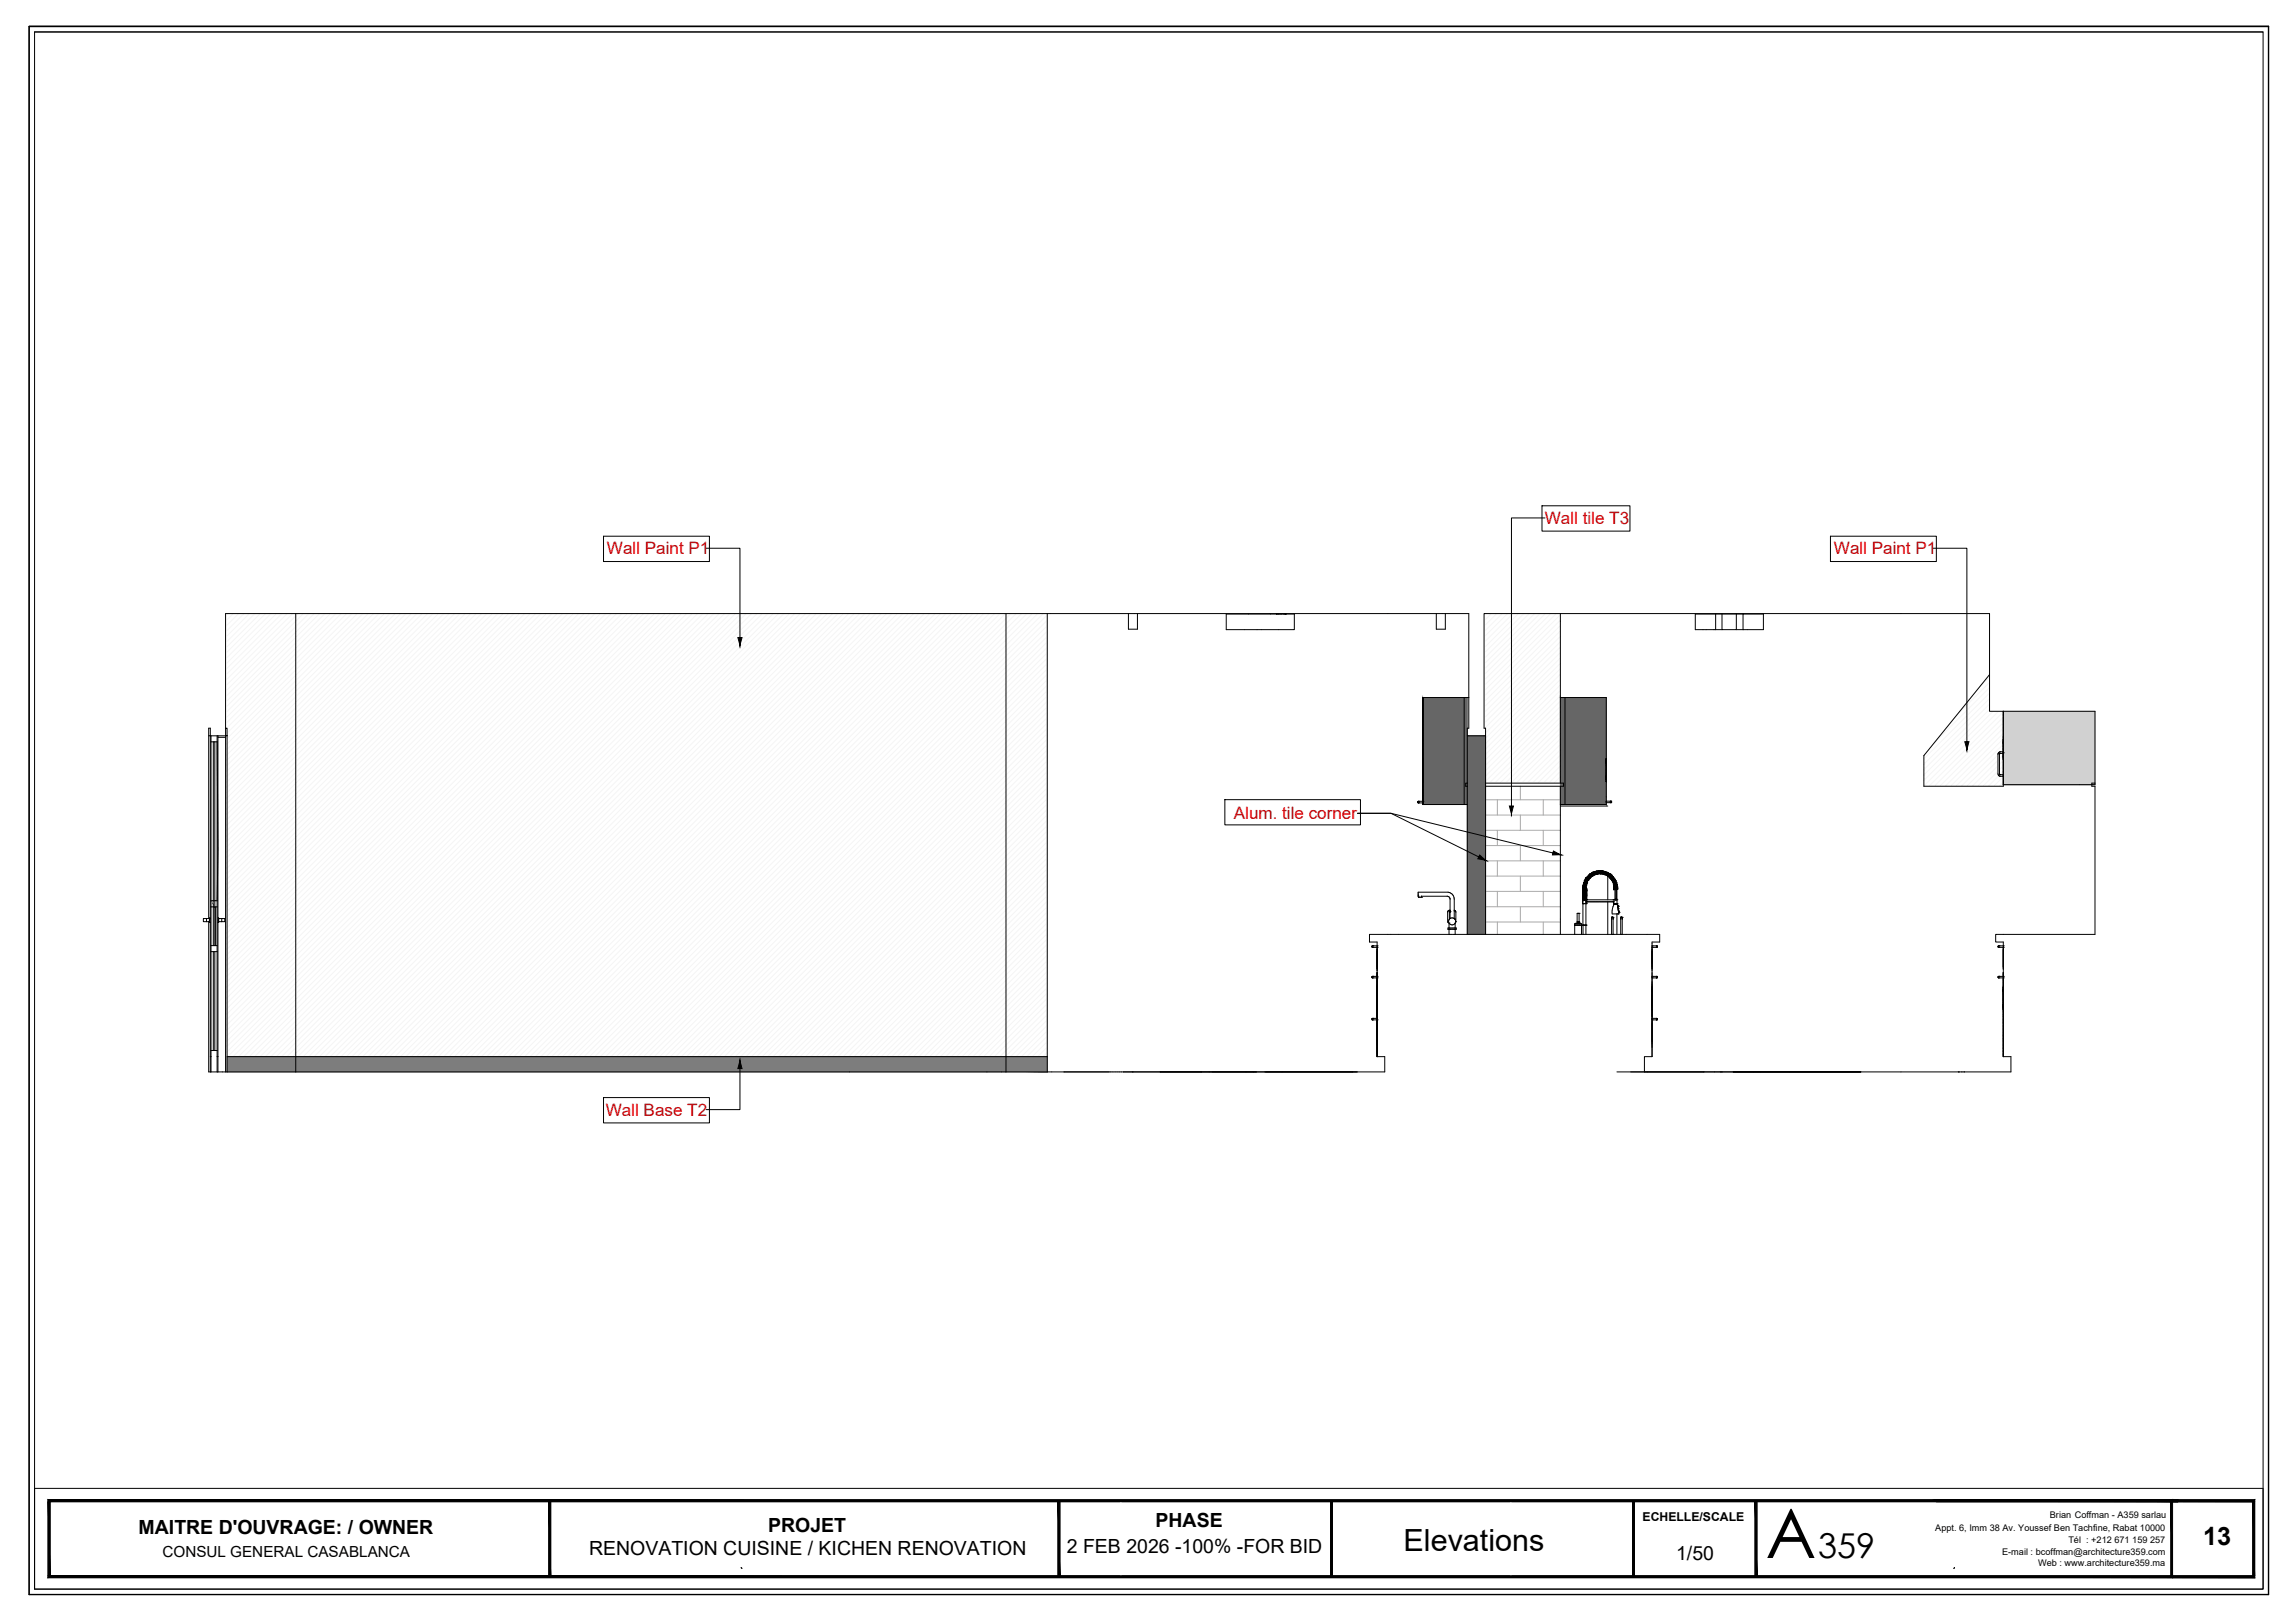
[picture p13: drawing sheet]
<svg xmlns="http://www.w3.org/2000/svg" width="420mm" height="297mm" viewBox="0 0 420 297" stroke-linecap="round" stroke-linejoin="round" font-family="sans-serif">
<defs><g id="words">
<text font-size="12.5" x="323.2" y="285.1">A</text>
<text font-size="6.3" x="332.9" y="285.1">359</text>
<text font-size="5.6" x="257" y="283.9">Elevations</text>
<text font-size="4.6" x="403.4" y="282.8">13</text>
<g font-size="3.6">
<text x="25.4" y="280.7">MAITRE D'OUVRAGE: / OWNER</text>
<text x="140.6" y="280.4">PROJET</text>
<text x="211.6" y="279.4">PHASE</text>
<text x="107.8" y="284.7">RENOVATION CUISINE / KICHEN RENOVATION</text>
<text x="195.3" y="284.3">2 FEB 2026 -100% -FOR BID</text>
<text x="306.9" y="285.5">1/50</text>
</g>
<g font-size="3.1" fill="#e40006">
<text x="282.8" y="95.9">Wall tile T3</text>
<text x="111.1" y="101.4">Wall Paint P1</text>
<text x="335.7" y="101.4">Wall Paint P1</text>
<text x="225.9" y="150">Alum. tile corner</text>
<text x="110.9" y="204.2">Wall Base T2</text>
</g>
<text font-size="2.8" x="29.7" y="285">CONSUL GENERAL CASABLANCA</text>
<text font-size="2.2" x="300.7" y="278.3">ECHELLE/SCALE</text>
<g font-size="1.7">
<text x="354.3" y="280.2">Appt. 6, Imm 38 Av. Youssef Ben Tachfine, Rabat 10000</text>
<text x="375.3" y="277.8">Brian Coffman - A359 sarlau</text>
<text x="366.5" y="284.5">E-mail : bcoffman@architecture359.com</text>
<text x="373.1" y="286.7">Web : www.architecture359.ma</text>
<text x="378.7" y="282.4">Tél : +212 671 159 257</text>
</g>
</g></defs>
<!-- layer: 2D - paint P1 -->
<g fill="none" stroke="#f5f5f5" stroke-width=".19">
<path d="M41.7 112.3l-.1 .1M42.7 112.3l-1.1 1.1M43.7 112.3l-2.1 2.1M44.7 112.3l-3.1 3.1M45.7 112.3l-4.1 4.1M46.7 112.3l-5.1 5.1M47.6 112.3l-6 6.1M48.6 112.3l-7 7M49.6 112.3l-8 8M50.6 112.3l-9 9M51.6 112.3l-10 10M52.6 112.3l-11 11"/>
<path d="M53.6 112.3l-12 12M54.6 112.3l-13 13M55.5 112.3l-13.9 14M56.5 112.3l-14.9 15M57.5 112.3l-15.9 16M58.5 112.3l-16.9 16.9M59.5 112.3l-17.9 17.9M60.5 112.3l-18.9 18.9M61.5 112.3l-19.9 19.9M62.5 112.3l-20.9 20.9M63.5 112.3l-21.9 21.9M64.5 112.3l-22.9 22.9"/>
<path d="M65.4 112.3l-23.8 23.9M66.4 112.3l-24.8 24.8M67.4 112.3l-25.8 25.8M68.4 112.3l-26.8 26.8M69.4 112.3l-27.8 27.8M70.4 112.3l-28.8 28.8M71.4 112.3l-29.8 29.8M72.3 112.3l-30.7 30.8M73.3 112.3l-31.7 31.8M74.3 112.3l-32.7 32.8M75.3 112.3l-33.7 33.7M76.3 112.3l-34.7 34.7"/>
<path d="M77.3 112.3l-35.7 35.7M78.3 112.3l-36.7 36.7M79.3 112.3l-37.7 37.7M80.3 112.3l-38.7 38.7M81.3 112.3l-39.7 39.7M82.2 112.3l-40.6 40.7M83.2 112.3l-41.6 41.7M84.2 112.3l-42.6 42.6M85.2 112.3l-43.6 43.6M86.2 112.3l-44.6 44.6M87.2 112.3l-45.6 45.6M88.2 112.3l-46.6 46.6"/>
<path d="M89.2 112.3l-47.6 47.6M90.1 112.3l-48.5 48.6M91.1 112.3l-49.5 49.5M92.1 112.3l-50.5 50.5M93.1 112.3l-51.5 51.5M94.1 112.3l-52.5 52.5M95.1 112.3l-53.5 53.5M96.1 112.3l-54.5 54.5M97.1 112.3l-55.5 55.5M98.1 112.3l-56.5 56.5M99 112.3l-57.4 57.5M100 112.3l-58.4 58.5"/>
<path d="M101 112.3l-59.4 59.4M102 112.3l-60.4 60.4M103 112.3l-61.4 61.4M104 112.3l-62.4 62.4M105 112.3l-63.4 63.4M106 112.3l-64.4 64.4M107 112.3l-65.4 65.4M107.9 112.3l-66.3 66.4M108.9 112.3l-67.3 67.3M109.9 112.3l-68.3 68.3M110.9 112.3l-69.3 69.3M111.9 112.3l-70.3 70.3"/>
<path d="M112.9 112.3l-71.3 71.3M113.9 112.3l-72.3 72.3M114.9 112.3l-73.3 73.3M115.8 112.3l-74.2 74.3M116.8 112.3l-75.2 75.3M117.8 112.3l-76.2 76.2M118.8 112.3l-77.2 77.2M119.8 112.3l-78.2 78.2M120.8 112.3l-79.2 79.2M121.8 112.3l-80.2 80.2M122.8 112.3l-81.1 81.1M123.8 112.3l-81.1 81.1"/>
<path d="M124.8 112.3l-81.1 81.1M125.7 112.3l-81.1 81.1M126.7 112.3l-81.1 81.1M127.7 112.3l-81.1 81.1M128.7 112.3l-81.1 81.1M129.7 112.3l-81.1 81.1M130.7 112.3l-81.1 81.1M131.7 112.3l-81.1 81.1M132.7 112.3l-81.1 81.1M133.6 112.3l-81 81.1M134.6 112.3l-81 81.1M135.6 112.3l-81.1 81.1"/>
<path d="M136.6 112.3l-81.1 81.1M137.6 112.3l-81.1 81.1M138.6 112.3l-81.1 81.1M139.6 112.3l-81.1 81.1M140.6 112.3l-81.1 81.1M141.6 112.3l-81.1 81.1M142.5 112.3l-81.1 81.1M143.5 112.3l-81.1 81.1M144.5 112.3l-81.1 81.1M145.5 112.3l-81.1 81.1M146.5 112.3l-81.1 81.1M147.5 112.3l-81.1 81.1"/>
<path d="M148.5 112.3l-81.1 81.1M149.5 112.3l-81.1 81.1M150.5 112.3l-81.1 81.1M151.4 112.3l-81 81.1M152.4 112.3l-81.1 81.1M153.4 112.3l-81.1 81.1M154.4 112.3l-81.1 81.1M155.4 112.3l-81.1 81.1M156.4 112.3l-81.1 81.1M157.4 112.3l-81.1 81.1M158.4 112.3l-81.1 81.1M159.3 112.3l-81 81.1"/>
<path d="M160.3 112.3l-81.1 81.1M161.3 112.3l-81.1 81.1M162.3 112.3l-81.1 81.1M163.3 112.3l-81.1 81.1M164.3 112.3l-81.1 81.1M165.3 112.3l-81.1 81.1M166.3 112.3l-81.1 81.1M167.3 112.3l-81.1 81.1M168.3 112.3l-81.1 81.1M169.2 112.3l-81.1 81.1M170.2 112.3l-81.1 81.1M171.2 112.3l-81.1 81.1"/>
<path d="M172.2 112.3l-81.1 81.1M173.2 112.3l-81.1 81.1M174.2 112.3l-81.1 81.1M175.2 112.3l-81.1 81.1M176.1 112.3l-81 81.1M177.1 112.3l-81 81.1M178.1 112.3l-81.1 81.1M179.1 112.3l-81.1 81.1M180.1 112.3l-81.1 81.1M181.1 112.3l-81.1 81.1M182.1 112.3l-81.1 81.1M183.1 112.3l-81.1 81.1"/>
<path d="M184.1 112.3l-81.1 81.1M185.1 112.3l-81.1 81.1M186 112.3l-81.1 81.1M187 112.3l-81.1 81.1M188 112.3l-81.1 81.1M189 112.3l-81.1 81.1M190 112.3l-81.1 81.1M191 112.3l-81.1 81.1M191.7 112.6l-80.8 80.8M191.7 113.5l-79.8 79.9M191.7 114.5l-78.8 78.9M191.7 115.5l-77.8 77.9"/>
<path d="M191.7 116.5l-76.9 76.9M191.7 117.5l-75.9 75.9M191.7 118.5l-74.9 74.9M191.7 119.5l-73.9 73.9M272.1 112.3l-.1 .1M273 112.3l-1 1.1M274 112.3l-2 2M275 112.3l-3 3M276 112.3l-4 4M277 112.3l-5 5M278 112.3l-6 6M279 112.3l-7 7"/>
<path d="M280 112.3l-8 8M280.9 112.3l-8.9 9M281.9 112.3l-9.9 9.9M282.9 112.3l-10.9 10.9M283.9 112.3l-11.9 11.9M284.9 112.3l-12.9 12.9M285.7 112.5l-13.7 13.7M285.7 113.5l-13.7 13.7M285.7 114.5l-13.7 13.7M285.7 115.5l-13.7 13.7M285.7 116.5l-13.7 13.7M285.7 117.5l-13.7 13.7"/>
<path d="M285.7 118.4l-13.7 13.7M285.7 119.4l-13.7 13.7M191.7 120.4l-72.9 73M191.7 121.4l-71.9 72M191.7 122.4l-70.9 71M191.7 123.4l-69.9 70M191.7 124.4l-69 69M191.7 125.4l-68 68M191.7 126.4l-67 67M191.7 127.4l-66 66M191.7 128.4l-65 65M191.7 129.4l-64 64"/>
<path d="M191.7 130.3l-63 63.1M191.7 131.3l-62 62.1M191.7 132.3l-61 61.1M191.7 133.3l-60.1 60.1M191.7 134.3l-59.1 59.1M191.7 135.3l-58.1 58.1M191.7 136.3l-57.1 57.1M191.7 137.3l-56.1 56.1M191.7 138.2l-55.1 55.2M191.7 139.2l-54.1 54.2M285.7 120.4l-13.7 13.7M285.7 121.4l-13.7 13.7"/>
<path d="M285.7 122.4l-13.7 13.7M285.7 123.4l-13.7 13.7M285.7 124.4l-13.7 13.7M285.7 125.4l-13.7 13.7M285.7 126.4l-13.7 13.6M285.7 127.3l-13.7 13.7M285.7 128.3l-13.7 13.7M285.7 129.3l-13.7 13.7M285.7 130.3l-13.1 13M285.7 131.3l-12.1 12M285.7 132.3l-11.1 11M285.7 133.3l-10.1 10"/>
<path d="M285.7 134.2l-9.1 9.1M285.7 135.2l-8.1 8.1M285.7 136.2l-7.1 7.1M285.7 137.2l-6.1 6.1M285.7 138.2l-5.2 5.1M285.7 139.2l-4.2 4.1M364.2 123.9l-1.8 1.8M364.2 124.9l-6 6M364.2 125.9l-10.3 10.3M364.2 126.9l-12 12M364.2 127.9l-12 12M364.2 128.8l-12 12.1"/>
<path d="M364.2 129.8l-12 12M364.9 130.2l-12.7 12.6M365.9 130.2l-13.7 13.6M366.8 130.3l-13.7 13.6M366.8 131.3l-12.7 12.6M366.8 132.3l-11.7 11.6M366.8 133.3l-10.7 10.6M366.8 134.2l-9.7 9.7M366.8 135.2l-8.7 8.7M366.8 136.2l-7.7 7.7M366.8 137.2l-6.7 6.7M366.8 138.2l-5.7 5.7"/>
<path d="M366.8 139.2l-4.7 4.7M191.7 140.2l-53.1 53.2M191.7 141.2l-52.1 52.2M191.7 142.2l-51.2 51.2M191.7 143.2l-50.2 50.2M191.7 144.2l-49.2 49.2M191.7 145.2l-48.2 48.2M191.7 146.2l-47.2 47.2M191.7 147.1l-46.2 46.3M191.7 148.1l-45.2 45.3M191.7 149.1l-44.2 44.3M191.7 150.1l-43.3 43.3"/>
<path d="M191.7 151.1l-42.3 42.3M191.7 152.1l-41.3 41.3M191.7 153.1l-40.3 40.3M191.7 154.1l-39.3 39.3M191.7 155.1l-38.3 38.3M191.7 156l-37.3 37.4M191.7 157l-36.3 36.4M191.7 158l-35.3 35.4M191.7 159l-34.3 34.4M191.7 160l-33.4 33.4M285.7 140.2l-3.2 3.1M285.7 141.2l-2.2 2.1"/>
<path d="M285.7 142.2l-1.2 1.1M285.7 143.2l-.2 .1M366.8 140.2l-3.8 3.7M366.8 141.1l-2.8 2.8M366.8 142.1l-1.8 1.8M366.8 143.1l-.8 .8M191.7 161l-32.4 32.4M191.7 162l-31.4 31.4M191.7 162.9l-30.4 30.5M191.7 163.9l-29.4 29.5M191.7 164.9l-28.4 28.5M191.7 165.9l-27.4 27.5"/>
<path d="M191.7 166.9l-26.5 26.5M191.7 167.9l-25.5 25.5M191.7 168.9l-24.5 24.5M191.7 169.9l-23.5 23.5M191.7 170.9l-22.5 22.5M191.7 171.9l-21.5 21.5M191.7 172.8l-20.5 20.6M191.7 173.8l-19.5 19.6M191.7 174.8l-18.5 18.6M191.7 175.8l-17.5 17.6M191.7 176.8l-16.6 16.6M191.7 177.8l-15.6 15.6"/>
<path d="M191.7 178.8l-14.6 14.6M191.7 179.8l-13.6 13.6M191.7 180.7l-12.6 12.7M191.7 181.7l-11.6 11.7M191.7 182.7l-10.6 10.7M191.7 183.7l-9.6 9.7M191.7 184.7l-8.7 8.7M191.7 185.7l-7.7 7.7M191.7 186.7l-6.7 6.7M191.7 187.7l-5.7 5.7M191.7 188.7l-4.7 4.7M191.7 189.6l-3.7 3.8"/>
<path d="M191.7 190.6l-2.7 2.8M191.7 191.6l-1.7 1.8M191.7 192.6l-.7 .8"/>
</g>
<!-- layer: 2D - paint P2 -->
<path d="M366.8 130.2l16.7 13.5v-13.5zM366.8 130.2l16.7 13.5h-16.7z" fill="#d1d1d1" stroke="#d1d1d1" stroke-width=".18"/>
<path d="M41.6 193.4l150.1 2.8v-2.8zM41.6 193.4l150.1 2.8h-150.1z" fill="#7d7d7d" stroke="#7d7d7d" stroke-width=".18"/>
<!-- layer: 2D - paint P3 -->
<g fill="#666" stroke="#666" stroke-width=".18">
<path d="M260.5 127.7l8.1 19.5v-19.5zM260.5 127.7l8.1 19.5h-8.1z"/>
<path d="M285.7 127.7l8.4 19.5v-19.5zM285.7 127.7l8.4 19.5h-8.4z"/>
<path d="M268.6 134.7l3.4 36.3v-36.3zM268.6 134.7l3.4 36.3h-3.4z"/>
</g>
<g fill="none" stroke="#aaa" stroke-width=".18">
<path d="M272 146.4h13.7M272 149.2h13.7M272 152h13.7M272 154.8h13.7M272 157.6h13.7M274.1 146.4v2.8M274.1 152v2.8M274.1 157.6v2.7M278.3 143.9v2.5M278.3 149.2v2.8M278.3 154.8v2.8M282.5 146.4v2.8"/>
<path d="M282.5 152v2.8M282.5 157.6v2.7M272 160.3h13.7M272 163.1h13.7M272 166h13.7M272 168.7h13.7M274.1 163.1v2.9M274.1 168.7v2.3M278.3 160.3v2.8M278.3 166v2.7M282.5 163.1v2.9M282.5 168.7v2.3"/>
</g>
<!-- layer: 0_Stylo_No__7 -->
<g fill="none" stroke="#000" stroke-width=".18">
<path d="M54.1 112.3v83.9M184.2 112.3v83.9M191.7 112.3v83.9M206.6 112.3v2.9h1.6v-2.9M233.7 112.4h-9.2v2.8h12.5v-2.8h-1.7M233.7 112.4h1.6M233.7 112.3v.1M235.3 112.4h.1M235.3 112.3v.1M263 112.3v2.9h1.6v-2.9M285.7 112.3v15.4M314.1 112.4h-3.7v2.8h3.7"/>
<path d="M319.1 112.4h3.7v2.8h-3.7M38.2 134.7v33.4M38.5 134.7v33.3M38.6 135.8v29.1M39.8 135.8l.1 19.7-.1 9.4zM39.9 134.9v33.1M41.3 134.9v61.3M41.6 134.7v61.5M260.5 127.7h8.4M260.5 127.7v19M260.5 137.3v.3M260.5 127.7v.2"/>
<path d="M260.5 127.9v.2M260.5 128.2v.2M260.5 128.5v.2M260.5 128.7v.2M260.5 129v.2M260.5 129.3v.2M260.5 129.5v.2M260.5 129.8v.2M260.5 130.1v.2M260.5 130.4v.1M260.5 130.6v.2M260.5 130.9v.1"/>
<path d="M260.5 131.1v.2M260.5 131.4v.2M260.5 131.7v.2M260.5 131.9v.2M260.5 132.2v.2M260.5 132.5v.2M260.5 132.7v.2M260.5 133v.2M260.5 133.3v.2M260.5 133.5v.2M260.5 133.8v.2M260.5 134.1v.1"/>
<path d="M260.5 134.3v.2M260.5 134.6v.2M260.5 134.9v.2M260.5 135.1v.2M260.5 135.4v.2M260.5 135.7v.2M260.5 135.9v.2M260.5 136.2v.2M260.5 136.5v.1M260.5 136.7v.2M260.5 137v.2M260.5 137.7v.2"/>
<path d="M260.5 138v.2M260.5 138.2v.2M260.5 138.5v.2M260.5 138.8v4.1M268.1 127.7v19.5M268.6 134.7v9.2M272 134.7v9.2M286.5 127.7h-.8v15.6M286.5 127.7v19.5h-.8M286.5 127.7h7.6v19.5h-7.6M294.1 138.9v3.8M364.2 123.5l-12 14.8v5.6h14.6"/>
<path d="M366.1 138v3.6M366.1 138h.1M366.1 137.9v.1M366.1 137.9h.1M366.8 137.6h-.7l-.3 .4v3.7l.3 .3 .7 .1M366.8 136.8v.3M366.8 138.1v.5M366.8 137.8h.1M366.8 138.8v.3M366.8 136.8v.2zM366.8 137.9h-.7M366.8 130.2v.1"/>
<path d="M366.8 130.4v.2M366.8 130.7v.1M366.8 130.9v.2M366.8 131.2v.2M366.8 131.5v.1M366.8 131.7v.2M366.8 132v.2M366.8 132.3v.1M366.8 132.5v.2M366.8 132.8v.2M366.8 133.1v.1M366.8 133.3v.2"/>
<path d="M366.8 133.6v.2M366.8 133.8v.2M366.8 134.1v.2M366.8 134.4v.2M366.8 134.6v.2M366.8 134.9v.2M366.8 135.2v1.5M366.8 137.1v1.8M366.8 139.2v.2M366.8 139.5v.2M366.8 139.7v.2M259.6 146.9h.1"/>
<path d="M259.7 146.6v.1M259.7 146.6l-.2 .2 .2 .1M259.7 146.6h.1M259.7 146.9h.1M259.7 146.6h.8M259.7 146.9h.8M259.7 146.7h.1M259.8 146.9h-.1M259.8 146.7v.1M260.5 147.2h8.1M260.5 146.7h.1M260.5 146.9v.3"/>
<path d="M260.5 146.5v.2M260.5 142v.7M260.5 142.9v.2M260.5 143v.2M260.5 143.3v.2M260.5 143.6v.1M260.5 143.8v.2M260.5 144.1v.2M260.5 144.4v.2M260.5 144.6v.2M260.5 144.9v.2M260.5 145.2v.1"/>
<path d="M260.5 145.4v.2M260.5 145.7v.2M260.5 146v.1M260.5 146.2v.2M260.5 146.7v.3M260.5 147.1v.1M268.6 143.3h-.3v.6h.3M268.6 143.9v27.1M272 143.3h14.2v.6h-14.2M272 143.9v27.1M285.7 147.2v23.8M285.7 143.9v3.3"/>
<path d="M285.7 147.5h8.6M291.1 160h.1M291.1 160l.1 .1M291.1 159.9l-.1 .1M291.1 159.9l.1 .1M291.3 159.8h.1M291.3 159.9h.1M291.3 159.8v.1M291.3 159.9l-.1 .1M291.4 159.9h.1M291.4 159.9l.1 .1M291.4 159.8h.1"/>
<path d="M291.4 159.8v.1M291.4 159.9h-.1M291.4 159.8l.3 .3M291.6 159.7l.1-.1-.1 .1M291.6 159.7h.1M291.6 159.7l.2 .2M291.6 159.7v.1M291.6 159.8h-.2M291.6 159.6v.1M291.6 159.6h.1M291.6 159.6l.2 .2M291.7 159.7v.1"/>
<path d="M291.7 159.6h.1M291.7 159.6v.2M291.7 159.6l.2 .3M291.8 159.7l-.2 .1M291.8 159.9h.1M291.8 159.7h.1M291.8 160h.1M291.8 159.9v.1M291.8 159.8h.1M291.8 160h-.1M291.8 160l.1 .1M291.9 159.9v.1"/>
<path d="M291.9 159.6h.1M291.9 159.9h.1M291.9 159.6l-.1 .1M292 159.6v.1M292 159.6h-.1M292 159.6h.1M292 160h.1M292 159.9h.1M292 159.9v.1M292 159.6l.1 .3M292 159.7l.1 .2M292 159.5v.1"/>
<path d="M292 159.7v.1M292 159.9l-.1 .2M292 159.9h-.1M292 159.6l-.1-.1v.1M292 159.6l.2 .3M292.1 159.8v.1M292.1 159.9l.2 .1M292.1 159.9h.1M292.1 159.9h-.1M292.2 159.9v.1M292.2 160h.1M292.2 159.8v.1"/>
<path d="M292.2 159.8h.1M292.2 159.8v.2M292.2 159.5h.1M292.2 159.5h.2M292.2 159.5l-.2 .1M292.2 159.9l.1 .1M292.2 159.9h.1M292.2 159.6l.2 .2M292.3 160h.1M292.3 159.5l.1 .3M292.3 159.6h.1M292.3 159.5l-.1 .1"/>
<path d="M292.3 159.9h.1M292.3 159.5h.1M292.3 159.8v.1M292.3 159.5h-.1M292.3 159.9v.1M292.4 159.5h.1M292.4 159.8h.2M292.4 159.5v.1M292.4 159.8l.1 .1M292.4 159.8h.1M292.4 159.6h.1M292.4 159.8h-.1"/>
<path d="M292.4 159.6v.1M292.4 159.7v.2M292.4 159.9h.1M292.5 159.9h.1M292.5 159.5h.1M292.5 159.5h-.1M292.5 159.4h.1M292.5 159.8h.1M292.5 159.4l.1 .1M292.5 159.8v.1M292.5 159.4v.1M292.6 159.4h.1"/>
<path d="M292.6 159.5h.1M292.6 159.4l.1 .3M292.6 159.8l-.1 .1M292.6 159.6h.1M292.6 159.5l.1 .1M292.6 159.4v.1M292.6 159.4l.1 .1M292.7 159.5h-.1M292.7 159.5v.1M292.7 159.5h.1M292.7 159.8h.1M292.7 159.8v.1"/>
<path d="M292.7 159.8h-.1M292.7 159.7l.1 .2M292.7 159.6h.1M292.7 159.6v.1M292.7 159.9h.1M292.7 159.7h.1M292.8 159.9h.1M292.8 159.8h.1M292.8 159.7v.2M292.8 159.8h-.1M292.8 159.8v.1M292.8 159.5h.1"/>
<path d="M292.8 159.5h-.1M292.9 159.7l-.2 .2M292.9 159.4h.1M292.9 159.4v.1M292.9 159.4l-.1 .1M292.9 159.3l.1 .4M292.9 159.4v.3M292.9 159.6v.1M292.9 159.5h.1M292.9 159.7h.1M292.9 159.5l.1 .1M292.9 159.7l.1 .2"/>
<path d="M292.9 159.4l.1 .1M293 159.5h.1M293 159.7l-.2 .1M293 159.9h.1M293 159.7l.1 .1M293 159.7v.1M293 159.6v.1M293 159.8h.1M293 159.7h.1M293 159.8v.1M293.1 159.9h.1M293.1 159.8h.1"/>
<path d="M293.1 159.8v.1M293.1 159.9h-.1M293.1 159.5h.1M293.2 159.4h.1M293.2 159.4v.1M293.2 159.5h.1M293.2 159.5v.3M293.2 159.7v.1M293.2 159.8h.1M293.2 159.8l.1 .1M293.3 159.4h.1M293.3 159.3l-.2 .2"/>
<path d="M293.3 159.3v.1M293.3 159.9h.1M293.3 159.9v.1M293.3 159.6v.2M293.3 159.4v.1M293.3 159.5v.1M293.3 159.5h.1M293.3 159.5h.2M293.3 159.8h.1M293.3 159.8v.1M293.3 159.6h.1M293.4 159.8h.1"/>
<path d="M293.4 159.8l-.1 .1M293.5 159.5h.1M293.5 159.5v.5M293.5 159.8h.1M293.5 160h.1M293.5 159.9h.1M293.5 159.5l.1 .5M293.6 160h.1M293.6 159.5h.1M293.6 159.9h-.1M293.6 159.9h.1M293.6 159.8h.1"/>
<path d="M293.6 159.5l.2 .1M293.6 159.5v.4M293.6 159.8v.2M293.6 159.8l.1 .1M293.7 159.8l-.1 .1M293.7 159.9l-.2 .1M293.7 159.9h.1M293.8 159.6l.1-.1v.6M293.8 159.9h.1M293.8 159.9v.2M293.8 159.6h.1M293.8 159.5v.1"/>
<path d="M293.8 159.6v.3M293.9 159.5l-.1 .5h.1M293.9 159.9l-.1 .1M293.9 159.6h-.1M293.9 159.9h.1M293.9 159.6l.2 .1M293.9 159.9l.1 .1M293.9 159.6h.1M293.9 159.9v.1M294 160h.1M294 160l-.1 .1M294.1 160h.1"/>
<path d="M294.1 159.7h.1M294.1 142.5v.2M294.1 142.6v.5M294.1 146.6h.8l.1 .1-.1 .2h-.8M294.1 160h-.1M294.1 159.8h.1M294.1 159.7v.1M294.1 159.9v.1M294.1 159.8v.1M294.1 159.6v.1M294.1 159.6l.1 .1M294.1 159.7l.1 .1"/>
<path d="M294.2 159.7h.1M294.2 159.7h-.1M294.2 159.8h.1M294.2 159.8l-.1 .4M294.2 159.7l-.1 .1M294.2 159.8h.2M294.2 159.7v.1M294.4 159.8h.1v.1M294.4 159.8h.1M294.4 159.8l-.1 .2M294.4 159.8v.2v-.1M294.4 159.9h.1"/>
<path d="M294.4 159.8v.1M294.4 159.9l.2 .1M294.5 159.9h.1M294.5 159.9l-.1 .1M294.6 160h.1M294.7 159.9v.2M294.7 159.9l-.1 .1M294.7 160h.1M294.8 146.7v.1M294.8 146.8v.1M294.8 146.9h.1M294.9 146.6l-.1 .1"/>
<path d="M294.9 146.6h.1M294.9 146.9h.1M366.1 141.6l.1 .2h.6M366.1 141.7h.1M366.8 140v.2M366.8 140.3v.2M366.8 140.6v.1M366.8 140.8v.2M366.8 141.1v.2M366.8 141.4v.1M366.8 141.6v2M37.8 168.1h-.6v.6h.6"/>
<path d="M37.8 168.7h.6M37.8 168.1h.6M37.8 168.1v.6M38.2 168.6v27.6h.4M38.4 168.1v-.1h.1v.8M38.4 168.1v.6M38.4 168.7l.1 .1M38.4 168.1h.1M38.5 168.8v27.4M38.6 166v7.1M38.6 174.2v18.1M39.5 166v7.1"/>
<path d="M39.8 166v7.1M39.8 174.2v18.1M39.9 168.8v27.4M40 168.1l-.1-.1v.8M40 168.1v.6M40 168.7l-.1 .1M40 168.1h.1M40 168.7h.6M40 168.1h.6M40.6 168.1h.5v.6h-.5zM251.1 173.2l.1 .2M251.1 173.2h.1"/>
<path d="M251.2 173.1l-.1 .1M251.2 178.7l-.1 .1 .1 .2M251.2 173.4h.9v3.9M251.2 173.1h.9M251.2 178.7h.9M251.2 179h.9M251.3 173.1h.1M251.3 173.4h.1M251.3 178.7h.1M251.3 179h.1M252.1 177.3v-3.6v4M252.1 178.8v7.1"/>
<path d="M252.1 178v.2M252.1 178.3v.1M252.1 178.5v.3M259.6 164v-.7h5.3a1.26 1.26 0 0 1 1.3 1.3v2.1M259.6 164h.1M259.7 164v.2h.6v-.2M260.2 164h.1M260.3 164h4.7l.3 .1 .2 .4v3.6M260.3 164.2h.1M265 168.8h.1M265 168.8h.2M265.2 166.7h.1"/>
<path d="M265.3 169h.1M265.3 169a.65 .65 0 0 0 1.1 0M265.3 169v.8M265.3 170.1v.9M265.3 170.1h-.2v-.3h1.5v.3h-.2M265.3 170.1h1.1M265.3 170.1h.1M265.3 166.9h.1M265.4 166.9h.1M265.4 166.9l-.1 1.3M265.4 166.9h-.1M265.5 166.9h.1"/>
<path d="M265.5 166.6h-.3l-.2 .3v1.9M266.2 166.6l.3 .2v1.9M266.2 168.1a.64 .64 0 0 0-1 .4l.1 .5M266.2 166.7h.1M266.2 168.1l.1 .1M266.2 166.7v1.4M266.3 168.2h.1M266.3 168.2l.2 .5M266.4 170.1h.1M266.4 169v.8M266.4 170.1v.9M266.5 168.7h.1"/>
<path d="M266.5 168.7l-.1 .3M288.3 169.3h1.5M288.3 169.3h.5M288.3 169.3h.1M288.3 169.3v1.7M288.5 169h.1M288.7 169h-.2M288.7 169h.1M288.7 168.7h.1M288.8 169.3h.3M288.8 169.3h.1M288.8 168.9v.1"/>
<path d="M288.8 168.9l-.1 .1M288.8 168.7h.1M288.8 169h.2M288.8 168.9h.1M288.8 168.7v.2M288.8 168.7h.2M288.9 168.9h.1M288.9 168.7h.1M288.9 168.8l-.1 .1M288.9 168.8h.1M289 168.8l.1 .2M289 168.7h.1"/>
<path d="M289 168.9h.1M289 169h.1M289 168.7v.3M289.1 168.7h.1M289.1 169.3h.1M289.1 169.3h.4M289.1 167.2h.1M289.1 167.2h-.4v1.5M289.1 167.2v1.5M289.1 169h.2M289.3 169h.1M289.3 169h.2v.3"/>
<path d="M289.3 169h-1v.3M289.5 169.3v1.7M289.5 169.3h.1M289.8 164.2v.1M289.8 164.2h.1M289.8 164.8h.1M289.8 164.7h.1M289.8 164.6h.1M289.8 165h.1M289.8 169.3h.1M289.8 164.3v.1M289.8 164.1v.1"/>
<path d="M289.8 164h.1M289.8 163.9v.1M289.8 163.8v.1M289.8 163.7v.1M289.8 163.6v.1M289.8 163.5v.1M289.8 163.4l.1 .1M289.8 163.3v.1M289.8 163.2v.1M289.8 163.1v.1M289.8 163.1h.1M289.8 163v.1"/>
<path d="M289.8 162.9v.1h.4M289.8 164.6v.1M289.8 162.8v.1M289.8 162.6v.1M289.8 164.5v.1M289.8 164.4v.1M289.8 162.5v.1M289.8 162.4v.1M289.8 162.1v.1M289.8 164.4h.1M289.8 164.1h.1M289.8 163.7h.1"/>
<path d="M289.8 163.6h.1M289.8 163.5h.1M289.8 163.4h.1M289.8 163.3h.1M289.8 163.2h.1M289.8 163h.1M289.8 162.9h.1M289.8 162.6h.1M289.8 164.5h.1M289.8 162.5h.1M289.8 164.7v.7M289.8 163.9h.1"/>
<path d="M289.8 164.2h.5M289.8 162.8h.1M289.8 165.4v5.6M289.8 164.3h.1M289.8 162.6h.5M289.8 162.8h.5M289.8 163.2h.5M289.8 162.7h.1M289.8 162.9h.5M289.8 164.2h.3M289.8 162.2h.1M289.8 163.6h.5"/>
<path d="M289.8 162.2l.1 .1M289.8 169.3h.5M289.8 163.8h.1M289.8 163.5l.1 .1M289.8 162.4h.1M289.8 165.4h.1M289.8 164.1h.5M289.8 162.5h.5M289.8 162.7h.4M289.8 162.9h.2M289.8 164.5h.5M289.8 163.4h.5"/>
<path d="M289.8 162.1h.1M289.8 164v.1M289.8 162.8l.1 .1M289.8 162.4l.1 .1M289.8 162.6l.1 .1M289.8 162.2h.2M289.8 163.9h.5M289.8 163.9l.5 .1M289.8 163.1h.5M289.8 164.6h.2M289.8 164.3h.4M289.8 163.2h.2"/>
<path d="M289.8 164.5l.1 .1M289.8 164l.1 .1M289.9 164.4h-.1M289.9 164.3h-.1M289.9 164.1h.1M289.9 164h.1M289.9 163.9h-.1M289.9 163.8h-.1M289.9 163.6v.1M289.9 163.6h-.1M289.9 163.6h.1M289.9 163.5h.1"/>
<path d="M289.9 163.4h.1M289.9 162.9h-.1M289.9 162.8h-.1M289.9 164.5l-.1 .1M289.9 162.6h.1M289.9 162.4h.1M289.9 162.5h-.1M289.9 164.3h.1M289.9 164v.1M289.9 162.5h.1M289.9 163.1h.1M289.9 162.9h.1"/>
<path d="M289.9 164.1l-.1 .1M289.9 161.8l.1 .2M289.9 165.4h.4M289.9 164.4h.1M289.9 164.2h.1M289.9 163.5h-.1M289.9 163h-.1M289.9 164.6h.1M289.9 162.8h.1M289.9 162.7h.1M289.9 165.4h.1M289.9 163.3h.1"/>
<path d="M289.9 163.9h.1M289.9 163.8h.1M289.9 163.7h.1M289.9 164.5h.1M289.9 161.9h.1M289.9 163.6h.4M289.9 162.7h.4M289.9 162.6h.4M289.9 163.5h.4M289.9 162.1l-.1 .1M289.9 164.6v.1M289.9 163.6l-.1 .1"/>
<path d="M289.9 164.4l-.1 .1M289.9 163.2h.1M289.9 161.8h.1M289.9 161.8v.1M289.9 164.5v.1M289.9 162.8v.3M289.9 164.6l-.1 .1M289.9 163h.1M289.9 162.4l.2 .1M289.9 164.3v.1M289.9 164.1v.1M289.9 163.8v.1"/>
<path d="M289.9 163.4v.2M289.9 163.1v.1M289.9 162.7v.1M289.9 162.6v.1M289.9 164h.4M289.9 163.4l.4 .1M289.9 162.1v.1M289.9 162.4v.1M289.9 162.5v.1M289.9 163.2v.1M289.9 163.9v.2M289.9 164.4v.1"/>
<path d="M289.9 162.4h-.1M289.9 164.3l.4 .1M289.9 162.7l.1 .1M289.9 162.3v.1M289.9 161.6h.1M290 164.7h.1M290 162.5h-.1M290 162.2h.1M290 161.5h.1M290 161.9h.1M290 164.2h-.1M290 162.1h.1"/>
<path d="M290 161.6h.1M290 162.6h-.1M290 162.1h-.2M290 162.2h-.2M290 164.5h.1M290 163.8h.1M290 162.4l-.2 .1M290 163.4h-.2M290 162v.1M290 161.9v.1M290 164.1h.1M290 163.9h.1"/>
<path d="M290 163.7h.1M290 162.5h.1M290 163h.1M290 162.8h.1M290 164.3h.1M290 163.2h.1M290 164.2h.1M290 164h.1M290 163.6h.1M290 163.4h.1M290 163.3h.1M290 163.1h.1"/>
<path d="M290 162.9h.1M290 162.7h.1M290 162.6h.1M290 162.5h-.2M290 161.8l-.1 .1M290 163.5h.1M290 164.6h.1M290 162.4h.1M290 162.8h-.1M290 163.5l-.1 .1M290 161.2v.1M290 163.8h-.2h.1"/>
<path d="M290 161.7v.2M290 163.3h-.2M290 161.8h.1M290 164.4h.1M290 164.4h-.2M290 161.6v.1M290 161.3l.2 .1M290.1 164.6h.1M290.1 161.6h.2M290.1 164.3h.1M290.1 164.2h.1M290.1 164.1h.1"/>
<path d="M290.1 163.9h.1M290.1 163.7h.1M290.1 163.6h.1M290.1 163.4h.1M290.1 163.1h.1M290.1 164.7h.1M290.1 163h.1M290.1 162.8h.1M290.1 162.7h.1M290.1 162.6h.1M290.1 161.6h.1M290.1 161.6h-.1"/>
<path d="M290.1 161.2h.1M290.1 162.1h-.2M290.1 164.4h.1M290.1 161.3h.1M290.1 164h-.2M290.1 161.2l.2 .1M290.1 163h-.3M290.1 161.2l.1 .1M290.1 162.5h-.1M290.1 164.1h-.1M290.1 163.9h-.1M290.1 163.4l-.1 .1"/>
<path d="M290.1 162.7h-.1M290.1 164.2h-.1M290.1 163.1l-.1 .1M290.1 162.1h-.1M290.1 163.5h.1M290.1 164.5h.1M290.1 163.8h-.2M290.1 162.5h.1M290.1 161.5h.1M290.1 163.8h.1M290.1 163.2h.1M290.1 164.4l.2 .1"/>
<path d="M290.1 163.3h.2M290.1 164.6h.2M290.1 163.3h.1M290.1 162.9h.1M290.1 162.2h.1M290.1 162.2h-.1M290.1 164h.1M290.1 164.6h-.2M290.1 163.2l-.2 .1M290.1 163.1h-.2M290.1 163.8l-.3 .1M290.1 164.4h.2"/>
<path d="M290.1 161.8h-.1M290.2 161.4l-.1 .1M290.2 161.2v.1M290.2 163.8h.1M290.2 163.5h.1M290.2 163.5v.1M290.2 162.5h.1M290.2 162.3h.1M290.2 164.5h-.1M290.2 163.7h-.1M290.2 162.8h.1M290.2 162.4h.1"/>
<path d="M290.2 161.3h.3M290.2 163.6h.1M290.2 161.3h.1M290.2 164.5h.1M290.2 164.4h.1M290.2 164.1h.1M290.2 164h.1M290.2 164v.3M290.2 161.3v.1M290.2 162.9h-.1M290.2 162.3v.1M290.2 162.6h.1"/>
<path d="M290.2 162.9h.1M290.2 164.6h.1M290.2 164.3h.1M290.2 164.2h.1M290.2 163.3h.1M290.2 163.9h.1M290.2 163.7h.1M290.2 163.4h.1M290.2 163h.1M290.2 162.7h.1M290.2 164.6v.1M290.2 164.5v.1"/>
<path d="M290.2 164.4v.1M290.2 163.9v.1M290.2 163.1v.1M290.2 162.8v.1M290.2 162.7v.1M290.2 162.5v.2M290.2 163.2h.1M290.2 164.3v.1M290.2 164v.1M290.2 163.6v.1M290.2 163.2v.1M290.2 162.9v.1"/>
<path d="M290.2 164.7h.1M290.2 163.1h.1M290.2 162.9v.2M290.2 163.4v.1M290.2 163.6v.2M290.2 163l-.1 .1M290.2 162.7l-.1 .1M290.2 161.2h-.2M290.2 164.1v.1M290.2 161.2h.2M290.2 161.2h.1M290.2 162.4v.1"/>
<path d="M290.2 162.4l-.1 .1M290.2 164.3h-.1M290.2 162.3l-.3 .1M290.2 162.3l.2 .1h-.2M290.2 164.1l.1 .1M290.2 162.1h.1M290.2 164.1h-.1M290.2 162.1l-.1 .1M290.2 163.8h-.1M290.2 161h.1M290.3 164.2h.1M290.3 162.8h.1"/>
<path d="M290.3 164.6h.1M290.3 162v.1M290.3 161h.1M290.3 160.9h.1M290.3 163.2h.1M290.3 164h.1M290.3 163.6l-.5 .1M290.3 163.6h.1M290.3 163.4h.1M290.3 162.3h-.1M290.3 162.1h.1M290.3 162h.1"/>
<path d="M290.3 162.1l-.1 .2M290.3 161.2h.1M290.3 164.4v.1M290.3 162.9h.1M290.3 161.6h.1M290.3 163h.1M290.3 163.2v.1M290.3 163.6v.1M290.3 163.5v.1M290.3 163.4v.1M290.3 163.1v.1M290.3 162.9v.1"/>
<path d="M290.3 162.7v.1M290.3 164.5h.1M290.3 162.6h.1M290.3 162.5h.1M290.3 162.3l-.1 .1M290.3 162.3h.1M290.3 160.9v.1M290.3 163.3h.1M290.3 163.9h.1M290.3 163.5h.1M290.3 163.1h.1M290.3 164.5l-.1 .1"/>
<path d="M290.3 162.7h.1M290.3 164.7h.1M290.3 161.9h.1M290.3 162.4h-.2M290.3 164.4h.1M290.3 162.4h.1M290.3 164l-.1 .1M290.3 162.9l-.2 .1M290.3 163.9v.1M290.3 161.1l-.1 .1M290.3 162.6l-.1 .1M290.3 164v.2"/>
<path d="M290.3 164.3v.1M290.3 163.8v.1M290.3 163.7v.1M290.3 163.8h.1M290.3 163v.1M290.3 164.6v.1M290.3 164.5v.1M290.3 162.5v.1M290.3 164.3l-.2 .1M290.3 164.3h.1M290.3 164.3l-.1 .1M290.3 163h-.1"/>
<path d="M290.3 161.7v.1M290.3 161.8h.1M290.3 161v.1M290.3 161.8v.2M290.3 163.8h-.1M290.3 162.1h-.1M290.3 161.7l.1 .1M290.3 161.8h-.4M290.3 164.5l-.3 .1M290.3 164.2v.1M290.3 164.3v.2M290.3 163.7h.1"/>
<path d="M290.3 163.3v.1M290.3 162.9l.1 .1M290.3 161.7h.1M290.3 162l-.3 .1M290.3 164.1h.1M290.3 163.8h-.2M290.3 169.3h.1M290.3 161.3h.3M290.3 162.8h-.4M290.3 163.3l-.2 .1M290.3 163.1v.1h-.1M290.3 165.4h.1"/>
<path d="M290.3 164.7v.7M290.3 165.4v5.6M290.3 160.7l.1 .1M290.4 162.8h.1M290.4 161.8h-.1M290.4 161.7v.2h-.5M290.4 160.9h-.2l.1 .2M290.4 160.7h.1M290.4 164.7h.1M290.4 161.6h.1M290.4 160.9l.3 .2M290.4 165.4h.1"/>
<path d="M290.4 161.8h.1M290.4 161l.1 .1M290.4 161.6l-.1 .1M290.4 165h.1M290.4 161.5h.1M290.4 160.7l.1 .1M290.4 165v.4v-.4M290.4 161.5v.1M290.4 161.3h.1M290.4 161l.2 .1M290.4 161h.1M290.4 161.4l.1 .2"/>
<path d="M290.4 161.4h.1M290.4 161.4v.1M290.4 161.2l.2 .1M290.4 160.8l-.1 .2M290.5 161.5l-.6 .1M290.5 161.6h.1M290.5 161.5l-.1 .1M290.5 161.3h.1M290.5 161.2v.1M290.5 161.3l-.1 .1M290.5 161.5h.1M290.5 164.7h.1"/>
<path d="M290.5 165h.1M290.5 160.7h.1M290.5 160.7l.2 .1M290.5 160.7l-.1 .1M290.5 160.8h.1M290.5 161.2l.1 .1M290.5 161.2h.1M290.5 160.7h-.2M290.5 165h4.9M290.6 165h.1M290.6 161.2v.2l-.1-.1M290.6 161.3h.1"/>
<path d="M290.6 161.1l-.1 .1M290.6 161.1h.1M290.6 160.5v.1M290.6 160.5h.1M290.6 161v.1M290.6 160.4v.1M290.6 161h.1M290.6 160.4h.1M290.6 161h-.3M290.6 160.7h.1M290.6 160.7l.2 .2M290.6 161l.1 .1"/>
<path d="M290.6 160.7h.2M290.6 160.6l-.1 .1M290.7 160.4v.1M290.7 160.4h.1M290.7 160.5h-.1M290.7 160.5h.1M290.7 160.8h.1M290.7 161h.1M290.7 160.5l-.1 .1M290.7 161.1h.1M290.7 160.9l-.1 .1M290.7 160.9l.1 .1"/>
<path d="M290.7 161v.1M290.7 160.5l.1 .1M290.7 160.5v.1M290.7 160.7l.2 .2M290.7 160.8v.1M290.7 160.9h.1M290.7 160.4l.1 .1M290.8 161.1h-.1M290.8 160.6h.1M290.8 161v.1M290.8 160.5h.1M290.8 160.8h.1"/>
<path d="M290.8 160.8l-.1 .1M290.8 160.5l.3 .1M290.8 160.2h.1M290.8 160.9h.1M290.8 160.2v.1M290.8 160.3l-.1 .2M290.8 165h.2M290.8 160.5l.2 .1M290.8 160.2l.1 .1M290.9 160.7v.2h-.2M290.9 160.7l-.1 .1M290.9 160.8l-.1 .1"/>
<path d="M290.9 160.6h.1M290.9 160.8v.1M290.9 160.2l.1 .1M290.9 160.2h-.1M290.9 160.2h.1M290.9 160.3h.1M291 160.2l-.2-.1v.2M291 160.2h.1M291 160.2l.1 .1M291 160.3l.1 .1M291 160.6h.1M291 160.6l-.1 .1"/>
<path d="M291 160.5v.1M291 160.7h.1M291 160.5l.1 .2-.2-.1M291 160.5h.1M291 160l.1 .1M291.1 160.6h.1M291.1 160v.1M291.1 160.6h-.1M291.1 160.3l.1 .1M291.1 160.1l-.1 .1M291.1 160.4h.1M291.1 165h.2"/>
<path d="M291.1 160.1h.1M291.1 160.3h.1M291.1 160.4l-.1 .1M291.1 160.1l.3 .2M291.2 160h.1M291.2 160.4h.1M291.2 160.1l.1 .1M291.2 160.5h.1M291.2 160l.2 .2M291.2 160.2h.1M291.3 160.3v.2l-.2-.1M291.3 160.3l-.2 .1"/>
<path d="M291.3 160.5h.1M291.3 160.1h.1M291.3 160.4v.1M291.3 160.4l-.1 .1M291.3 160.2h.1M291.4 160.3h-.1M291.4 165h.1M291.4 160.3h.1M291.4 160.2l.1 .1M291.4 160.2v.1M291.4 160.2h.1M291.5 160.3h.1"/>
<path d="M291.5 160.2l-.1 .1M291.5 160.3h-.1M291.5 160v.1M291.5 160.1h.1M291.6 160.1l.2 .1M291.6 160.1h.1M291.6 160.1l-.2 .1M291.6 160h.1M291.6 165h.2M291.7 160h.1M291.7 160l-.1 .1M291.7 160.1h.1"/>
<path d="M291.7 160.2h.1M291.7 160.1v.1M291.7 160v.1M291.7 160l.1 .2M291.8 160.2h.1M291.9 165h.2M291.9 160h.1M291.9 160.1h.1M292 160h-.1M292.2 165h.1M292.4 165h.2M292.7 165h.2"/>
<path d="M293 165h.1M293.2 165h.2M293.5 165h.2M293.8 165h.1M293.8 160.1h.1M293.8 160h.1M293.9 160h.1M294 165h.2M294 160l.1 .2M294 160l.2 .1M294.1 160.2h.1M294.1 160.1h.1"/>
<path d="M294.1 160v.1M294.1 160.1v.1M294.2 160l-.1 .2M294.2 160h.1M294.2 160.1h-.1M294.2 160.1h.1M294.3 160.1h.1M294.3 160.1l-.2 .1M294.3 165h.2M294.3 160.1v.2M294.3 160.3h.1M294.3 160.1l.1 .1"/>
<path d="M294.3 160h.1M294.3 160v.1M294.3 160.2v.1M294.3 165v6M294.4 160.2h.1M294.4 160.1l-.1 4.6M294.4 160.2l-.1 .1M294.4 160.1h.1M294.4 160.1v.1M294.4 160h.1M294.4 160v.1M294.5 160.2l.1 .1"/>
<path d="M294.5 160.2l-.2 .1M294.5 160.4h.1M294.5 160.5h.1M294.6 160.4v.1M294.6 160.3h.1M294.6 165h.1M294.6 160.3l-.1 .2 .2-.1M294.6 160.5h.1M294.6 160.4h-.1M294.6 160.3l.2 .2M294.6 160.1v.2M294.6 160.3v.2"/>
<path d="M294.6 160.4h.1M294.7 160v.1M294.7 160l-.1 .3M294.7 160.3h-.1M294.7 160.3h.1M294.7 160.1l.2 .1M294.7 160.1v.1M294.7 160.7h.1M294.7 160.6h.1M294.7 160.1h.1M294.7 160.1v.2M294.8 160.6h-.1"/>
<path d="M294.8 160.5l-.1 .2M294.8 160.6h.1M294.8 160.5h.1M294.8 160.6v.1M294.8 160.4v.1M294.8 160.4h.1M294.8 160.5l-.1 .1M294.8 165h.2M294.8 160.3v.1M294.9 160.5h.1M294.9 160.5l-.1 .1M294.9 160.2h.1"/>
<path d="M294.9 160.8h.1M294.9 160.5v.1M294.9 160.3h.1M294.9 160.8v.1M294.9 160.4v.1M294.9 160.2l-.1 .2M294.9 160.6h.1M294.9 160.6h-.1M294.9 160.6l.1 .1M294.9 160.6l-.2 .1M294.9 160.3l-.1 .2M294.9 160.4h.1"/>
<path d="M295 160.8v.1M295 160.3h.1M295 160.2h.1M295 160.8h.1M295 160.9h.1M295 160.3l-.1 .2M295 160.2l-.1 .1M295 160.2v.1M295 160.7h.1M295 160.7l-.1 .1M295 160.3l.1 .1M295 160.8h-.1"/>
<path d="M295 160.7v.1M295 160.8l-.1 .1M295 160.6h.1M295 167.9v.1M295 167.9h.1M295 167.9v3.1M295.1 160.8h-.1M295.1 161.1h.1M295.1 165h.2M295.1 160.5l-.1 .2M295.1 160.5h.1M295.1 160.8h.1"/>
<path d="M295.1 160.8l.1 .1M295.1 160.4l.1 .1M295.1 160.8l-.2 .1M295.1 160.6h.1M295.1 161h.1M295.1 160.4h.1M295.1 160.4v.1M295.1 160.6l-.1 .1M295.1 160.5v.1M295.1 160.9l-.1 .2h.3M295.2 160.4v.1M295.2 160.5h.1"/>
<path d="M295.2 160.4h-.1M295.2 161h.1M295.2 160.9h-.1M295.2 160.9l.1 .2M295.2 160.4l-.1 .1M295.2 160.9h.1M295.2 161.3h.1M295.2 160.5l-.1 .2M295.2 160.5l.1 .2M295.2 161.4h.1M295.2 160.5h-.1M295.2 160.8h.1"/>
<path d="M295.2 160.8v.1M295.2 161l-.1 .1M295.2 160.9v.1M295.3 161.3h.1M295.3 167.8l-.3 .1M295.3 160.8h-.1M295.3 167.8h.1M295.3 160.8h.1M295.3 161.3h-.1M295.3 167.8v.1M295.3 161.1h.1M295.3 160.9l-.2 .2"/>
<path d="M295.3 161.1v.1M295.3 167.9h.1M295.3 161.1l-.1 .3M295.3 167.9v3.1M295.3 168h.1M295.3 160.6v.1M295.3 160.7h.1M295.3 160.9h.1M295.3 167.9v.1M295.3 161.2h.1M295.3 160.7v.1M295.3 164.7h.1"/>
<path d="M295.3 165h.1M295.3 161.6h.1M295.3 160.7l.1 .1M295.4 165h.1M295.4 160.6v.1M295.4 160.7h.1M295.4 161.2h.1M295.4 161.3h.1M295.4 160.6h.1M295.4 161.6h.1M295.4 161.2l-.1 .1M295.4 164.7h-5.7l.1 .7"/>
<path d="M295.4 161.8l.2 .1M295.4 160.8l-.1 .1M295.4 161.3v.1M295.4 160.8h.1M295.4 164.7h.1M295.4 161.3h-.2M295.4 161.3l-.2 .1M295.4 160.8l.1 .1M295.4 164.7h.3M295.4 161.8h.1M295.4 160.7l-.1 .1M295.4 165.4h.1"/>
<path d="M295.4 165v.4v-.4M295.4 161.4l-.1 .2M295.4 162.5h.1M295.4 161.8v.1M295.4 160.7v.1M295.4 161h.1M295.4 161.4v.1M295.5 162.4h.1M295.5 162.2h.1M295.5 162.4l-.1 .1M295.5 162.4v.1M295.5 162.5v.1"/>
<path d="M295.5 162.6v.1M295.5 162.7h.1M295.5 162.7v.1M295.5 162.5h.1M295.5 162.6h.1M295.5 161.5h.1M295.5 162.2l.1 .1M295.5 162.8h.1M295.5 162.3h.1M295.5 162.1h.1M295.5 161.5l-.1 .1M295.5 162.5h.5"/>
<path d="M295.5 162.7h.2M295.5 162.3h.2M295.5 161.5v.1M295.5 162.7l.2 .1M295.5 161.8h-.1M295.5 161.8h.1M295.5 165.5a2.75 2.75 0 0 0-.4 1.8h1.3v-.3M295.5 160.9l.1 .1-.2 .2M295.5 165.5h.1M295.5 160.9h.1M295.5 161.6h.1M295.5 161.3l-.1 .1"/>
<path d="M295.5 161.6l-.1 .2M295.5 165.4v.1M295.5 160.9l-.2 .2M295.5 165.5h.5M295.5 165.5h.2M295.5 165.4h.5M295.5 161.7h.1M295.5 161h.1M295.5 162.3v.1M295.5 160.9v.1M295.5 161.3h.1M295.5 161.7l-.1 .1"/>
<path d="M295.5 161l-.2 .3M295.6 161h.1M295.6 162.5h.1M295.6 162.4h.1M295.6 161.7h.1M295.6 161.8h-.1M295.6 161h-.1M295.6 165.5h.1M295.6 161.7v.1M295.6 161.8h.1M295.6 161.8v.1M295.6 161.9v.1"/>
<path d="M295.6 160.9h.1M295.6 162.3h.1M295.6 161v.2M295.6 160.9v.1M295.6 161.8h-.2M295.6 162l-.2 .1 .2 .1M295.6 162.7h.1M295.6 162h.1M295.6 161.6v.1M295.6 162.6h.1M295.6 162.1h.1M295.6 162.2h.1"/>
<path d="M295.6 162.1h-.1M295.6 161.3l-.2 .2M295.6 161.4h.1M295.6 162.1v.1M295.6 162.2h-.1M295.6 161.2h.2l-.1 .1M295.6 162.2v.1M295.6 161.2h.1M295.6 162.3v.1M295.7 162.7h.1M295.7 162.5h.1M295.7 162.4h.1"/>
<path d="M295.7 162.6h.1M295.7 162.7v.1M295.7 162.8v1.9M295.7 162.6v.1M295.7 161.2h.1M295.7 162.8h.2M295.7 162.6h-.2M295.7 162.8h.1M295.7 162.7h-.1M295.7 162.4h-.2M295.7 162.4v.1M295.7 161.2v.1"/>
<path d="M295.7 162.4h-.1M295.7 162.3h-.1M295.7 162.2h-.1M295.7 161.3h.1M295.7 162.8h-.2M295.7 161.6h.1M295.7 161.6l-.1 .1M295.7 164.7h.1M295.7 161.2l-.2 .1M295.7 161.6l-.2 .1M295.7 161.7l-.1 .1M295.7 164.5h.1"/>
<path d="M295.7 161.3l-.2 .2M295.7 161.3l.1 .2M295.7 162h-.1M295.7 161.2l-.1 .1M295.7 162.2l-.1 .1M295.7 165.5h.3M295.7 165.5h.1M295.7 162.3h.1M295.7 161.5v.1M295.7 161.5h.1M295.7 162h.1M295.8 161.5h.1"/>
<path d="M295.8 161.6l-.1 .1M295.8 162l-.2 .1M295.8 162.8h-.1M295.8 161.5v.1M295.8 164.7h.2M295.8 162.4h.1M295.8 162.5h.1M295.8 162.6h.1M295.8 162.2h-.2M295.8 161.6h.1M295.8 162.2h.1M295.8 162.6l.2 .1"/>
<path d="M295.8 161.9l-.2 .1M295.8 161.6h-.1M295.8 162.7h.1M295.8 161.6v.1M295.8 162.7h.2M295.8 164.5h.2M295.8 162.6v2.1M295.8 162h.1M295.8 161.5l.1 .1M295.8 161.7v.1M295.8 161.9v.1M295.8 161.8l.2 .1"/>
<path d="M295.8 162.1h.1M295.8 161.8v.1M295.8 162.1v.1M295.8 161.8l.1 .1M295.9 162.7h.1M295.9 165.4h.1M295.9 161.9h.1M295.9 162.5h.1M295.9 161.9v.2M295.9 161.6h-.1M295.9 161.8h.1M295.9 162.6h.1"/>
<path d="M295.9 162.4h-.1M295.9 162.1v.1M295.9 162.1h.1M295.9 162.4h.1M295.9 162.2h.1M295.9 161.8h-.1M295.9 162.3h.1M295.9 162.2v.1M295.9 162.5h-.4M295.9 162.2h-.1M295.9 162.1l.1 .1M295.9 162.7l-.1 .1"/>
<path d="M295.9 162.4v.1M295.9 162.6v.1M295.9 162.7l.1 .1M295.9 162.8h.1M295.9 162.7v2M295.9 161.8v.1M296 161.9h.1M296 162.1v.1M296 162.5h.1M296 162.4h-.1M296 162.7h.1M296 162.6h.1"/>
<path d="M296 162.4h.1M296 162.5h-.1M296 162.3h-.1M296 162.2h.1M296 162.1h.1M296 164.7h.1M296 161.9h-.1M296 162.3h.1M296 162.6v.1M296 162.3h-.4M296 162.4h-.5M296 162.7h-.3"/>
<path d="M296 162.2h-.1M296 162.3v.1M296 162.7v.1M296 162.8h.1M296 167.2v3.8M296 165.5h.1M296 165.4h.1M296 162.2v.1M296 165.5l.2 .3M296 162.5v.2M296 162.7v2.8M296 162.4v.1"/>
<path d="M296 162.5v.1M296.2 165.9h.1M296.2 165.8v.1M296.2 166v.1M296.2 166h.1M296.2 165.8h.1M296.2 165.8v.2M296.2 165.8h-.1M296.2 166.1l.1 .5M296.2 167.2v.1M296.2 166.5l.1 .1M296.2 166.3h.1"/>
<path d="M296.3 166.6h.1M296.3 166.6v.2M296.3 166.8h.1M296.3 166.7v.1M296.3 166.8l.1 .1M296.3 166.8l.1 .2M296.4 166.9h.1M296.4 167h.1M296.7 167.9v3.1M296.7 168h.1M296.7 167.9v.1M296.7 167.9h.1"/>
<path d="M296.8 167.8l-.1 .1M296.8 167.8l.2 .1M296.8 167.8h.1M297 167.9v.1M297 167.9h.1M297 167.9v3.1M302.5 178.5v.2h.8l.1 .1-.1 .2h-.8v.1M302.5 173.1h.8l.1 .1M302.5 173.7v3.3M302.5 174.1v3.2M302.5 178v.2M302.5 178.3v.1"/>
<path d="M302.5 179.2v.1M302.5 179.4v.2M302.5 179.7v12.2M303.2 178.7h.1M303.2 179h.1M303.2 173.1h.1M303.3 173.4h.1M303.3 173.1h.1M303.3 178.7h.1M303.3 179h.1M303.4 173.2l-.1 .2h-.8v4.3M303.4 173.2h.1"/>
<path d="M365.8 173.2l.1 .2h.9v4M365.8 173.2h.1M365.9 173.1h.1M365.9 173.4h.1M365.9 178.7h.1M365.9 179h.1M366 173.1h.1M366 178.7h.1M366.8 178.5v.2h-.9l-.1 .1 .1 .2h.9v.1M366.8 173.1h-.9l-.1 .1M366.8 173.8v3.2M366.8 178v.2"/>
<path d="M366.8 178.3v.1M366.8 179.2v.2M366.8 179.4v.2M366.8 179.7v.2M366.8 180v.2M38.5 193.4h.1M39.8 196.2h.9M39.8 193.4h.1M41.6 193.4h150.1M194.8 196.2h8.1M205.7 196.2h1.8M207.3 196.2h12.7"/>
<path d="M212.4 196.2h17.6M222 196.2h25.6M231.5 196.2h16.8M231.7 196.2h16.8M251.1 186.5l.1 .2M251.1 186.5h.1M251.2 186.4v.1M251.2 186.7h.9M251.3 186.4l-.2 .1M251.3 186.4h.1M251.3 186.7h.1M251.3 186.4h.8"/>
<path d="M252.1 180.1v4.1M252.1 187v4M252.1 182.4v2.1M252.1 184.7v.1M252.1 182v4M252.1 185.6v.3M252.1 185.6v.1M252.1 185.8v7.6M296 196.2h16M298.5 196.2h16.8M302.5 182.4v1.4M302.5 180.5v3.3"/>
<path d="M302.5 187.4v3.2M302.5 181.9v.8M302.5 184.3v.1M302.5 184.4v.4M302.5 186.4l.9 .1M302.5 191.9v.2M302.5 192.2v.2M302.5 192.5v.1M302.5 192.8v.1M302.5 193v.2M302.5 193.3v.1M303.2 186.4h.1"/>
<path d="M303.3 186.7h.1M303.3 186.4h.1M303.4 186.4v.1M303.4 186.5v.2h-.9M303.4 186.5h.1M314.9 196.2h25.7M317.3 196.2h23.4zM366.8 185.6v.3M366.8 183.8v.7M366.8 180.5v4.3M366.8 180.2v.2M366.8 184.8v.1"/>
<path d="M366.8 185v.2M366.8 185.3v.2M366.8 186v.2M366.8 186.3v.1M366.8 186.5v.2M366.8 186.8v.2M366.8 187v.2M366.8 187.3v.2M366.8 187.6v.2M366.8 187.8v.2M366.8 188.1v.2M366.8 188.4v.2"/>
<path d="M366.8 188.6v.2M366.8 188.9v.2M366.8 189.2v.2M366.8 189.4v.2M366.8 189.7v.2M366.8 190v.1M366.8 190.2v.2M366.8 190.5v.2M366.8 190.8v.2M366.8 191v.2M366.8 191.3v.2M366.8 191.6v.2"/>
<path d="M366.8 191.8v.2M366.8 192.1v.2M366.8 192.4v.1M366.8 192.6v.2M366.8 192.9v.2M366.8 193.2v.2"/>
<circle cx="290.3" cy="162.8" r=".05"/>
<circle cx="290.3" cy="163.9" r=".05"/>
<circle cx="290.3" cy="162.6" r=".04"/>
</g>
<!-- layer: SectionCutEdges_Stylo_No__7 -->
<g fill="none" stroke="#000" stroke-width=".18">
<path d="M315.3 112.4v2.8h2.6v-2.8M317.9 112.4h-3.8v2.8h1.2M317.9 112.4h1.2v2.8h-1.2M38.2 133.3h.3v1.4h-.3zM38.5 134.7h2.8v.2h-1.4v-.2M38.6 134.7v1.1h1.2v-1.1M39.1 135.8v29.1h-.5v1.1h.7v7.1M39.3 135.8v29.1h.5v1.1h-.5v-1.1h-.2v8.2M41.3 133.3h.3v1.4h-.3zM366.8 130.2h-2.6v-17.9h-92.5v21h.3v1.4h-3.4v-1.4h.3v-21h-227.6v21M366.8 130.2v13.7M366.8 130.2h16.7v13.4h-16.7"/>
<path d="M383.5 143.3h-.5v.6h.5v27.1h-18.1v1.4h1.4v1M38.6 173.1h1.2v1.1h-1.2zM39.1 174.2v18.1M39.3 174.2v18.1h.5v3.9h-1.2v-3.9h.7M252.1 173.1h.1M252.1 173.4h.1M252.1 178.7h.1M252.1 179h.1M252.1 178.7v.3M252.1 179v7.4M295.1 171h-44.4v1.4h1.4v6.3M295.1 171h.1"/>
<path d="M295.1 171h.2M295.3 171h1.4M295.3 171h.1M296.7 171h.1M296.7 171h.2M296.9 171h.1M297 171h6.8v1.4h-1.3v.7M302.5 173.1h.1M302.5 173.4h.1M302.5 178.7h.1M302.5 179h.1M302.5 173.4v5.3"/>
<path d="M302.5 173.1v.3M302.5 178.7v.3M302.5 179v7.4M366.8 179v14.4h1.4v2.8h-9.7M366.8 173.1h.1M366.8 173.4h.1M366.8 178.7h.1M366.8 179h.1M366.8 178.7v.3M366.8 173.4v5.3M252.1 186.7v6.7h1.4v2.8h-212.8M252.1 186.7h.1"/>
<path d="M252.1 186.4v.2M252.1 186.6v.1M252.1 186.4h.1M302.5 186.7h.1M302.5 186.7v6.7h-1.4v2.8h57.4M302.5 186.6v.1M302.5 186.4v.2M302.5 186.4h.1M358.5 196.2h.1"/>
</g>
<!-- layer: 2D - Etiquettes_Stylo_No__1 -->
<path d="M110.5 98.1h19.4v4.7h-19.4zM282.3 92.6h16.1v4.6h-16.1zM335.1 98.1h19.4v4.7h-19.4zM224.2 146.4h24.9v4.6h-24.9zM110.5 200.9h19.4v4.6h-19.4z" fill="none" stroke="#000" stroke-width=".18"/>
<!-- layer: 0 -->
<g fill="#000" stroke="#000" stroke-width=".18">
<path d="M135.5 116.7h.3l-.3 1.4zM135.1 116.7l.4 1.4v-1.4z"/>
<path d="M360.1 135.7h.4l-.4 1.4zM359.7 135.7l.4 1.4v-1.4z"/>
<path d="M270.9 156.5l1.1 .9-1.3-.6zM270.7 156.8l-.1 .4 1.4 .2z"/>
<path d="M276.7 147.5h.4l-.4 1.4zM276.3 147.5l.4 1.4v-1.4z"/>
<path d="M284.4 155.8l1.3 .6-1.4-.3zM284.3 156.1l-.1 .4 1.5-.1z"/>
<path d="M135.5 194.2v1.4h-.4zM135.5 194.2v1.4h.3z"/>
</g>
<path d="M282.9 94.8h-6.2v54.1M129.3 100.3h6.2v17.8M353.9 100.3h6.2v36.8M285.7 156.4l-31-7.5h-6.2h6.2l17.3 8.5M135.5 194.2v8.9h-6.2" fill="none" stroke="#000" stroke-width=".18"/>
<path d="M5.3 4.8h410v287h-410zM5.3 4.8h410" fill="none" stroke="#000" stroke-width=".25"/>
<!-- layer: P1CONTINU_Stylo_No__1 -->
<path d="M6.3 5.8h408v285h-408zM6.3 5.8h408M6.3 272.5v18.3h408v-18.3M6.3 272.4h408M135.7 286.9l.1 .1M357.8 286.9l-.1 .1" fill="none" stroke="#000" stroke-width=".18"/>
<!-- layer: Calque ArchiCAD_Stylo_No__1 -->
<g fill="#000" stroke="#000" stroke-width=".18">
<path d="M354.4 274.5l.1 .1zM354.4 274.5l.1 .1z"/>
<path d="M354.4 274.6h.1zM354.4 274.6h.1z"/>
<path d="M354.4 274.6h.1zM354.4 274.6h.1z"/>
<path d="M354.4 274.6h.1zM354.4 274.6h.1z"/>
<path d="M354.4 274.5l.1 .1zM354.4 274.5l.1 .1z"/>
<path d="M354.4 274.6h.1zM354.4 274.6h.1z"/>
<path d="M354.4 274.6h.1zM354.4 274.6h.1z"/>
<path d="M354.4 274.6h.1zM354.4 274.6h.1z"/>
<path d="M354.5 274.5l44.2 .3v-.3zM354.5 274.5l44.2 .3h-44.2z"/>
</g>
<g fill="none" stroke="#000" stroke-width=".18">
<path d="M8.8 274.5h404v14.2h-404zM9.2 274.8h91.3v13.6h-91.3zM193.7 274.8v13.6M194 274.8v13.6M205 274.8h-104.2v13.6h104.2M205.4 274.8h71M243.6 274.8v13.6M243.9 274.8v13.6M276.8 274.8h22.1v13.6h-22.1M299.2 274.8h22.1v13.6h-22.1zM321.6 274.8h90.8v13.6h-90.8zM354.5 274.5h44.2v.3h-44.2z"/>
<path d="M354.5 274.5v.1M354.5 274.5l-.1 .1M205.4 288.4h71"/>
</g>
<!-- layer: Calque ArchiCAD_Stylo_No__62 -->
<g fill="#000" stroke="#000" stroke-width=".18">
<path d="M8.8 274.5l.4 .3h-.4zM8.8 274.8h.4v13.6zM397.4 274.8h.3v13.6zM397.7 274.5v.3h-.3zM412.4 274.8h.4v13.6zM412.8 274.5v.3h-.4z"/>
<path d="M8.8 274.8v13.6h.4zM8.8 288.4h.4l-.4 .3z"/>
<path d="M100.5 274.8l.3 13.6v-13.6zM100.5 274.8l.3 13.6h-.3z"/>
<path d="M193.7 274.8l.3 13.6v-13.6zM193.7 274.8l.3 13.6h-.3z"/>
<path d="M243.6 274.8l.3 13.6v-13.6zM243.6 274.8l.3 13.6h-.3z"/>
<path d="M298.9 274.8l.3 13.6v-13.6zM298.9 274.8l.3 13.6h-.3z"/>
<path d="M321.3 274.8l.3 13.6v-13.6zM321.3 274.8l.3 13.6h-.3z"/>
<path d="M397.4 274.8v13.6h.3zM397.4 288.4h.3v.3z"/>
<path d="M412.4 274.8v13.6h.4zM412.4 288.4h.4v.3z"/>
<path d="M8.8 274.5l403.6 .3 .4-.3zM8.8 274.5l403.6 .3h-403.2z"/>
<path d="M9.2 288.4l403.6 .3-.4-.3zM8.8 288.7l.4-.3 403.6 .3z"/>
</g>
<!-- layer: Murs_Stylo_No__1 -->
<path d="M5.3 4.8v287M415.3 4.8v287" fill="none" stroke="#000" stroke-width=".18"/>
<use href="#words"/>
</svg>
